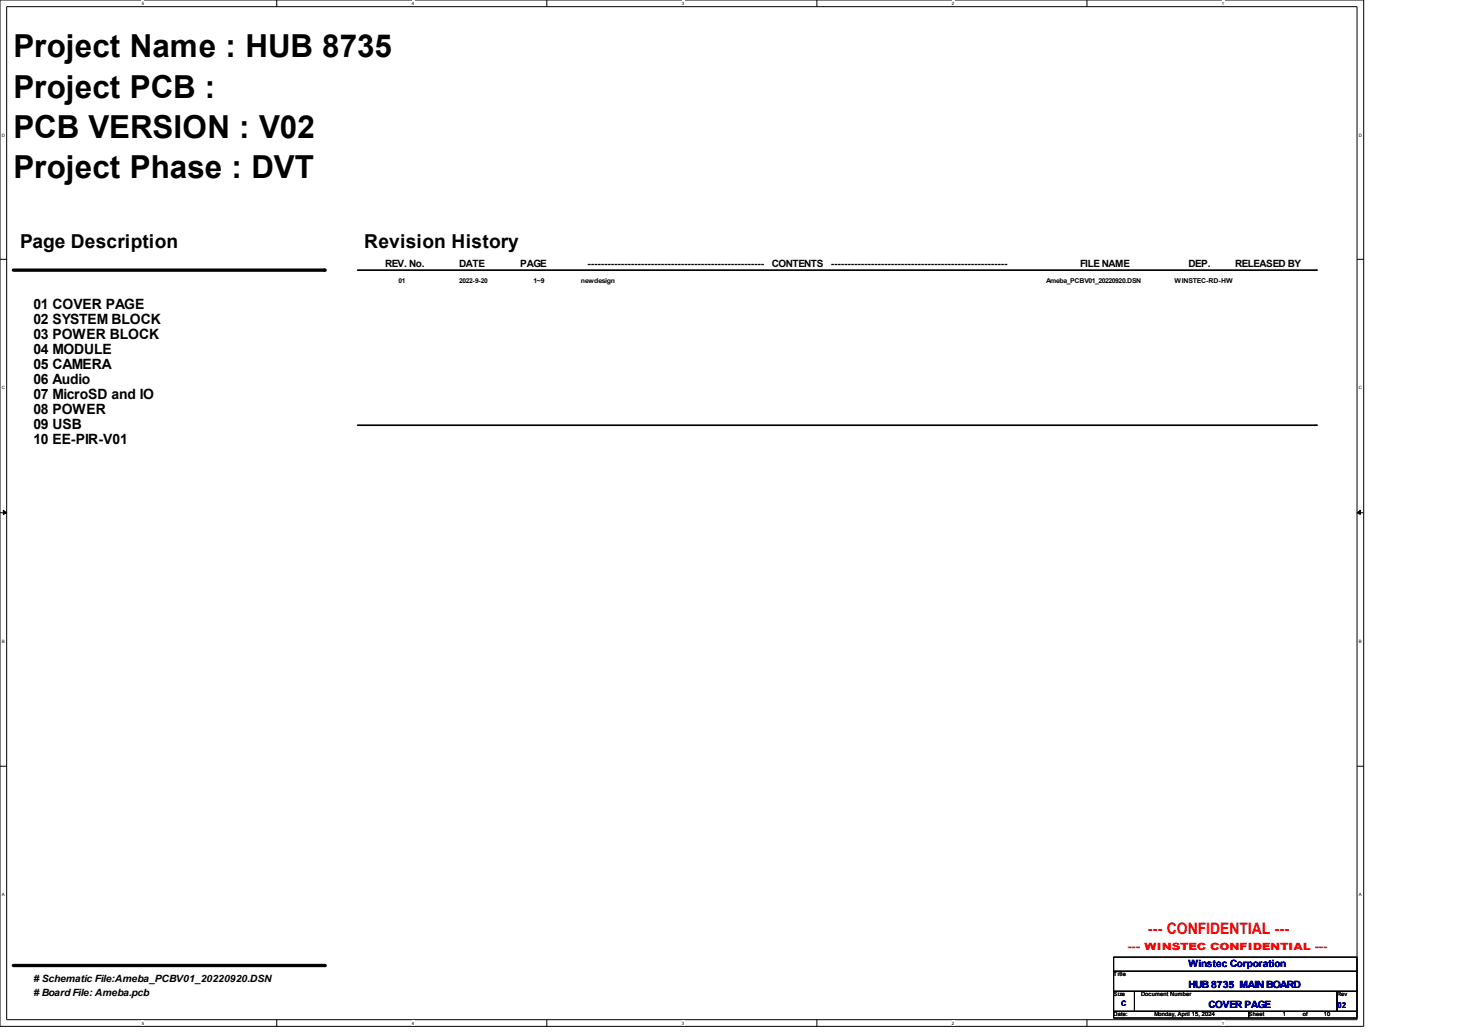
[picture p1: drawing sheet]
<svg xmlns="http://www.w3.org/2000/svg" width="297mm" height="210mm" viewBox="0 0 297 210" stroke-linecap="round" stroke-linejoin="round" font-family="sans-serif">
<defs><g id="words">
<g font-size="6.4">
<text x="2.7" y="11.5">Project Name : HUB 8735</text>
<text x="2.7" y="19.8">Project PCB :</text>
<text x="2.7" y="28.1">PCB VERSION : V02</text>
<text x="2.7" y="36.2">Project Phase : DVT</text>
</g>
<g font-size="3.9">
<text x="4.1" y="50.3">Page Description</text>
<text x="74" y="50.3">Revision History</text>
</g>
<text font-size="3.2" fill="#f00" x="233.2" y="189.7">--- CONFIDENTIAL ---</text>
<g font-size="2.9">
<text x="6.8" y="62.8">01 COVER PAGE</text>
<text x="6.8" y="65.9">02 SYSTEM BLOCK</text>
<text x="6.8" y="68.9">03 POWER BLOCK</text>
<text x="6.8" y="72">04 MODULE</text>
<text x="6.8" y="75">05 CAMERA</text>
<text x="6.8" y="78.1">06 Audio</text>
<text x="6.8" y="81.1">07 MicroSD and IO</text>
<text x="6.8" y="84.2">08 POWER</text>
<text x="6.8" y="87.2">09 USB</text>
<text x="6.8" y="90.3">10 EE-PIR-V01</text>
</g>
<g font-size="2">
<text x="78.2" y="54.2">REV. No.</text>
<text x="93.3" y="54.2">DATE</text>
<text x="105.7" y="54.2">PAGE</text>
<text x="119.4" y="54.2">-----------------------------------------------------</text>
<text x="156.8" y="54.2">CONTENTS</text>
<text x="168.8" y="54.2">-----------------------------------------------------</text>
<text x="219.5" y="54.2">FILE NAME</text>
<text x="241.5" y="54.2">DEP.</text>
<text x="251" y="54.2">RELEASED BY</text>
<text x="6.8" y="202.4"># Board File: Ameba.pcb</text>
<text x="6.8" y="199.5"># Schematic File:Ameba_PCBV01_20220920.DSN</text>
</g>
<text font-size="2" fill="#f00" x="229.1" y="192.9">--- WINSTEC CONFIDENTIAL ---</text>
<g font-size="2" fill="#0000a0">
<text x="241.5" y="196.4">Winstec Corporation</text>
<text x="241.5" y="200.7">HUB 8735 MAIN BOARD</text>
<text x="245.5" y="204.7">COVER PAGE</text>
</g>
<text font-size="1.7" fill="#0000a0" x="271.8" y="204.7">02</text>
<text font-size="1.5" fill="#0000a0" x="227.8" y="204.2">C</text>
<g font-size="1.4">
<text x="80.9" y="57.6">01</text>
<text x="93.3" y="57.6">2022-9-20</text>
<text x="108.4" y="57.6">1~9</text>
<text x="118" y="57.6">new design</text>
<text x="212.5" y="57.6">Ameba_PCBV01_20220920.DSN</text>
<text x="238.6" y="57.6">WINSTEC-RD-HW</text>
</g>
<g font-size="1.2">
<text x="226.2" y="198.3">Title</text>
<text x="226.2" y="202.4">Size</text>
<text x="231.8" y="202.4">Document Number</text>
<text x="271.6" y="202.4">Rev</text>
<text x="226.2" y="206.4">Date:</text>
<text x="234.5" y="206.4">Monday, April 15, 2024</text>
<text x="253.7" y="206.4">Sheet</text>
<text x="260.6" y="206.4">1</text>
<text x="264.7" y="206.4">of</text>
<text x="268.9" y="206.4">10</text>
</g>
<g font-size=".9">
<text x="28.8" y="1">5</text>
<text x="83.7" y="1">4</text>
<text x="138.5" y="1">3</text>
<text x="193.4" y="1">2</text>
<text x="248.2" y="1">1</text>
<text x=".3" y="27.8">D</text>
<text x="276" y="27.8">D</text>
<text x=".3" y="79.1">C</text>
<text x="276" y="79.1">C</text>
<text x=".3" y="130.6">B</text>
<text x="276" y="130.6">B</text>
<text x=".3" y="182">A</text>
<text x="276" y="182">A</text>
<text x="28.8" y="208.1">5</text>
<text x="83.7" y="208.1">4</text>
<text x="138.5" y="208.1">3</text>
<text x="193.4" y="208.1">2</text>
<text x="248.2" y="208.1">1</text>
</g>
</g></defs>
<path d="M0 0h277v208.4h-277zM1.4 1.4h274.3v205.7h-274.3z" fill="none" stroke="#000" stroke-width=".2"/>
<g fill="#fff">
<path d="M28.8 .2h.5v1h-.5z" fill-rule="evenodd"/>
<path d="M28.8 207.3h.5v1h-.5z" fill-rule="evenodd"/>
</g>
<path d="M56.2 0v1.4M56.2 207.1v1.3" fill="none" stroke="#000" stroke-width=".2"/>
<g fill="#fff">
<path d="M83.7 .2h.5v1h-.5z" fill-rule="evenodd"/>
<path d="M83.7 207.3h.5v1h-.5z" fill-rule="evenodd"/>
</g>
<path d="M111.1 0v1.4M111.1 207.1v1.3" fill="none" stroke="#000" stroke-width=".2"/>
<g fill="#fff">
<path d="M138.5 .2h.5v1h-.5z" fill-rule="evenodd"/>
<path d="M138.5 207.3h.5v1h-.5z" fill-rule="evenodd"/>
</g>
<path d="M165.9 0v1.4M165.9 207.1v1.3" fill="none" stroke="#000" stroke-width=".2"/>
<g fill="#fff">
<path d="M193.4 .2h.5v1h-.5z" fill-rule="evenodd"/>
<path d="M193.4 207.3h.5v1h-.5z" fill-rule="evenodd"/>
</g>
<path d="M220.8 0v1.4M220.8 207.1v1.3" fill="none" stroke="#000" stroke-width=".2"/>
<g fill="#fff">
<path d="M248.2 .2h.6v1h-.6z" fill-rule="evenodd"/>
<path d="M248.2 207.3h.6v1h-.6z" fill-rule="evenodd"/>
<path d="M.3 26.9h.7v1h-.7z" fill-rule="evenodd"/>
<path d="M276 26.9h.7v1h-.7z" fill-rule="evenodd"/>
<path d="M.3 78.2h.7v1h-.7z" fill-rule="evenodd"/>
<path d="M276 78.2h.7v1h-.7z" fill-rule="evenodd"/>
</g>
<path d="M0 52.7h1.4M275.7 52.7h1.3" fill="none" stroke="#000" stroke-width=".2"/>
<g fill="#fff">
<path d="M.3 129.7h.5v1h-.5z" fill-rule="evenodd"/>
<path d="M276 129.7h.5v1h-.5z" fill-rule="evenodd"/>
</g>
<path d="M0 104.1h1.4M275.7 104.1h1.3" fill="none" stroke="#000" stroke-width=".2"/>
<path d="M.7 103.6l.7 .5-.7 .4zM275.7 104.1l.7-.5v.9z" fill="#000" stroke="#000" stroke-width=".2"/>
<g fill="#fff">
<path d="M.3 181.2h.5v1h-.5z" fill-rule="evenodd"/>
<path d="M276 181.2h.5v1h-.5z" fill-rule="evenodd"/>
</g>
<path d="M0 155.6h1.4M275.7 155.6h1.3M226.2 194.4h49.5v2.9h-49.5zM226.2 197.3h49.5v4h-49.5zM226.2 201.3h4.3v4.1h-4.3zM226.2 205.4h27.5v1.4h-27.5zM230.5 201.3h41.1v4.1h-41.1zM253.7 205.4h22v1.4h-22zM271.6 201.3h4.1v4.1h-4.1z" fill="none" stroke="#000" stroke-width=".2"/>
<path d="M2.7 54.9h63.2M2.7 196.1h63.2" fill="none" stroke="#000" stroke-width=".68"/>
<g fill="#000">
<circle cx="65.9" cy="54.9" r=".34"/>
<circle cx="267.4" cy="54.9" r=".17"/>
<circle cx="267.4" cy="86.4" r=".17"/>
<circle cx="65.9" cy="196.1" r=".34"/>
</g>
<path d="M72.6 54.9h194.8M72.6 86.4h194.8" fill="none" stroke="#000" stroke-width=".34"/>
<use href="#words"/>
</svg>
